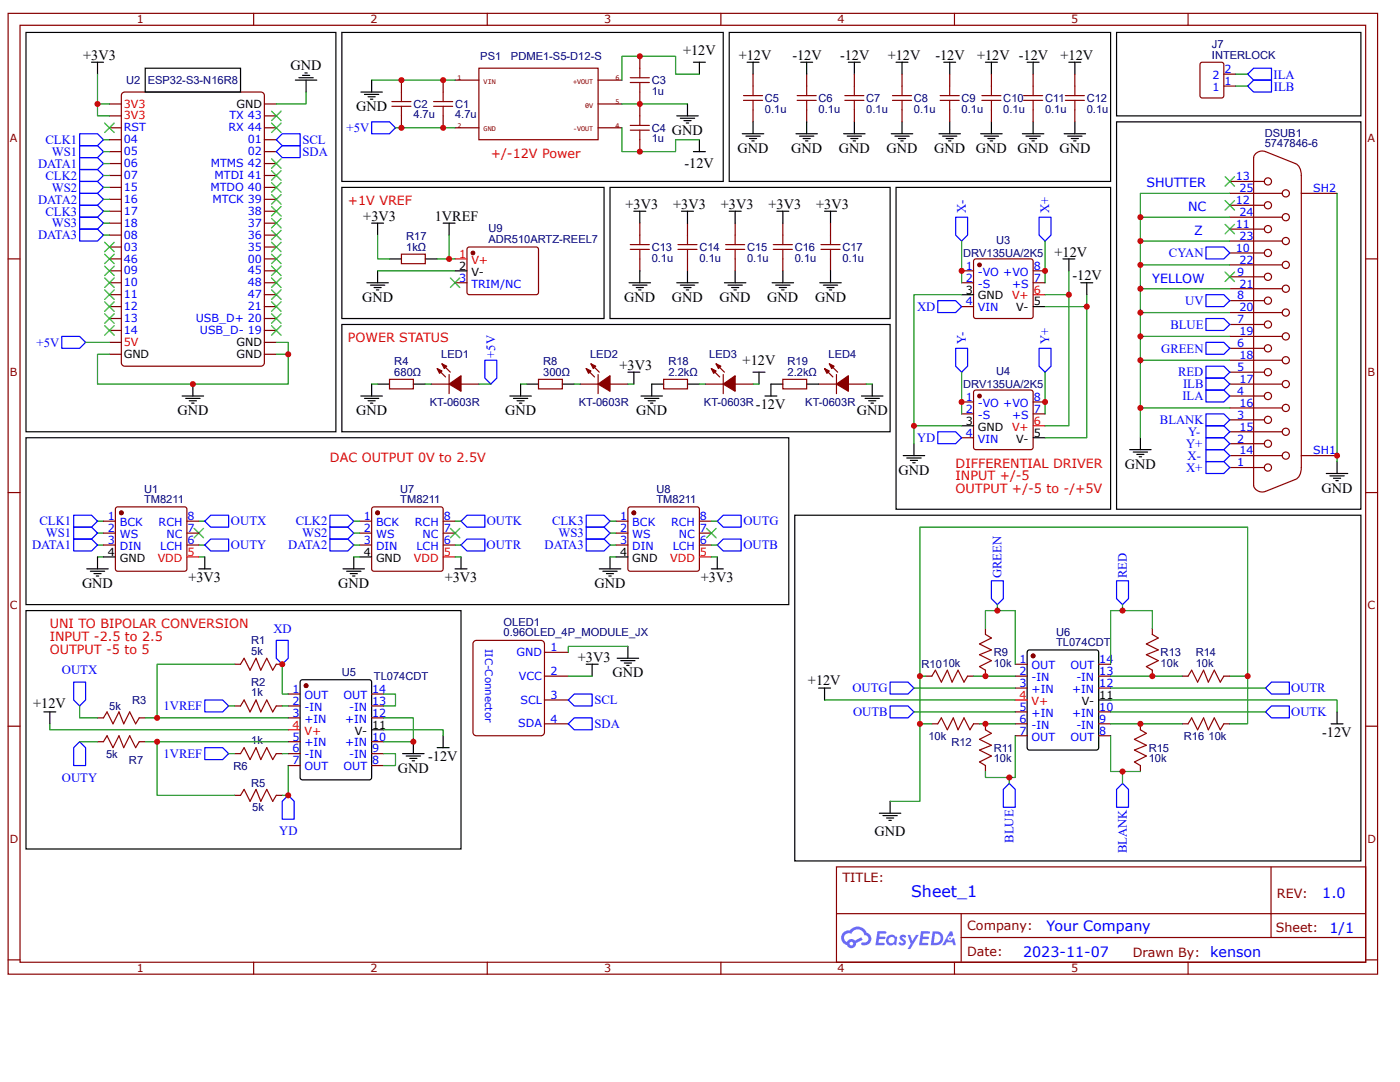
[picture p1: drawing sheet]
<svg xmlns="http://www.w3.org/2000/svg" width="279mm" height="216mm" viewBox="0 0 279 216" stroke-linecap="round" stroke-linejoin="round" font-family="sans-serif">
<defs><g id="words">
<text font-size="3.2" fill="#00f" x="181.8" y="179.1">Sheet_1</text>
<g font-size="2.9">
<text x="16.6" y="11.9">+3V3</text>
<text x="136.3" y="11">+12V</text>
<text x="147.4" y="11.9">+12V</text>
<text x="158.1" y="11.9">-12V</text>
<text x="167.6" y="11.9">-12V</text>
<text x="177.2" y="11.9">+12V</text>
<text x="186.7" y="11.9">-12V</text>
<text x="195" y="11.9">+12V -12V</text>
<text x="211.7" y="11.9">+12V</text>
<text x="58" y="13.9">GND</text>
<text x="71.1" y="22.2">GND</text>
<text x="134.1" y="26.9">GND</text>
<text x="136.6" y="33.6">-12V</text>
<text x="147.2" y="30.5">GND</text>
<text x="157.9" y="30.5">GND</text>
<text x="167.4" y="30.5">GND</text>
<text x="176.9" y="30.5">GND</text>
<text x="186.4" y="30.5">GND</text>
<text x="194.8" y="30.5">GND</text>
<text x="203.1" y="30.5">GND</text>
<text x="211.4" y="30.5">GND</text>
<text x="124.8" y="41.7">+3V3</text>
<text x="134.3" y="41.7">+3V3</text>
<text x="143.9" y="41.7">+3V3</text>
<text x="153.4" y="41.7">+3V3</text>
<text x="162.9" y="41.7">+3V3</text>
<text x="72.5" y="44.1">+3V3</text>
<text x="86.8" y="44.1">1VREF</text>
<text x="210.5" y="51.2">+12V</text>
<text x="214" y="55.9">-12V</text>
<text x="72.3" y="60.2">GND</text>
<text x="124.6" y="60.2">GND</text>
<text x="134.1" y="60.2">GND</text>
<text x="143.6" y="60.2">GND</text>
<text x="153.1" y="60.2">GND</text>
<text x="162.7" y="60.2">GND</text>
<text x="123.6" y="73.8">+3V3</text>
<text x="148.2" y="72.8">+12V</text>
<text x="35.4" y="82.8">GND</text>
<text x="71.1" y="82.8">GND</text>
<text x="100.8" y="82.8">GND</text>
<text x="127" y="82.8">GND</text>
<text x="150.9" y="81.6">-12V</text>
<text x="171" y="82.8">GND</text>
<text x="179.3" y="94.7">GND</text>
<text x="224.5" y="93.5">GND</text>
<text x="263.7" y="98.3">GND</text>
<text x="16.4" y="117.3">GND</text>
<text x="37.6" y="116.2">+3V3</text>
<text x="67.5" y="117.3">GND</text>
<text x="88.7" y="116.2">+3V3</text>
<text x="118.6" y="117.3">GND</text>
<text x="139.9" y="116.2">+3V3</text>
<text x="115.3" y="132.1">+3V3</text>
<text x="122.2" y="135.2">GND</text>
<text x="161.2" y="136.6">+12V</text>
<text x="6.6" y="141.4">+12V</text>
<text x="263.9" y="147">-12V</text>
<text x="79.4" y="154.2">GND</text>
<text x="85.5" y="151.8">-12V</text>
<text x="174.5" y="166.8">GND</text>
</g>
<g font-size="2.9" fill="#00f">
<text x="263.9" y="179.2">1.0</text>
<text x="208.9" y="185.7">Your Company</text>
<text x="204.2" y="190.9">2023-11-07</text>
<text x="241.5" y="190.9">kenson</text>
<text x="265.3" y="186.2">1/1</text>
</g>
<g font-size="2.5" fill="#00f">
<text x="254.2" y="15.7">ILA</text>
<text x="254.2" y="18.1">ILB</text>
<text x="9.1" y="28.7">CLK1</text>
<text x="60.3" y="28.7">SCL</text>
<text x="69.2" y="26.4">+5V</text>
<text x="7.6" y="33.5">DATA1</text>
<text x="9.1" y="35.9">CLK2</text>
<text x="10.3" y="31.1">WS1</text>
<text x="60.4" y="31.1">SDA</text>
<text x="7.6" y="40.6">DATA2</text>
<text x="10.3" y="38.2">WS2</text>
<text x="228.8" y="37.4">SHUTTER</text>
<text x="7.6" y="47.8">DATA3</text>
<text x="9.1" y="43">CLK3</text>
<text x="10.3" y="45.4">WS3</text>
<text x="192.8" y="42.5" transform="rotate(-90 192.8 42.5)">X-</text>
<text x="209.4" y="42.5" transform="rotate(-90 209.4 42.5)">X+</text>
<text x="237.1" y="42.2">NC</text>
<text x="238.3" y="46.9">Z</text>
<text x="233.3" y="51.3">CYAN</text>
<text x="230" y="56.4">YELLOW</text>
<text x="183" y="62">XD</text>
<text x="233.6" y="65.6">BLUE</text>
<text x="236.5" y="60.8">UV</text>
<text x="7.3" y="69.2">+5V</text>
<text x="98.8" y="71.4" transform="rotate(-90 98.8 71.4)">+5V</text>
<text x="192.8" y="68.7" transform="rotate(-90 192.8 68.7)">Y-</text>
<text x="209.4" y="68.7" transform="rotate(-90 209.4 68.7)">Y+</text>
<text x="231.7" y="70.4">GREEN</text>
<text x="235.1" y="75.1">RED</text>
<text x="236.1" y="77.5">ILB</text>
<text x="236" y="79.9">ILA</text>
<text x="183" y="88.2">YD</text>
<text x="231.5" y="84.7">BLANK</text>
<text x="236.7" y="89.4">Y+</text>
<text x="237.2" y="87">Y-</text>
<text x="236.7" y="94.1">X+</text>
<text x="237" y="91.8">X-</text>
<text x="7.9" y="104.8">CLK1</text>
<text x="9.2" y="107.2">WS1</text>
<text x="46.1" y="104.8">OUTX</text>
<text x="59" y="104.8">CLK2</text>
<text x="60.3" y="107.2">WS2</text>
<text x="97.1" y="104.8">OUTK</text>
<text x="110.2" y="104.8">CLK3</text>
<text x="111.4" y="107.2">WS3</text>
<text x="148.4" y="104.8">OUTG</text>
<text x="6.4" y="109.6">DATA1</text>
<text x="46.1" y="109.6">OUTY</text>
<text x="57.5" y="109.6">DATA2</text>
<text x="97.1" y="109.6">OUTR</text>
<text x="108.7" y="109.6">DATA3</text>
<text x="148.4" y="109.6">OUTB</text>
<text x="199.9" y="115.4" transform="rotate(-90 199.9 115.4)">GREEN</text>
<text x="224.9" y="115.4" transform="rotate(-90 224.9 115.4)">RED</text>
<text x="54.6" y="126.3">XD</text>
<text x="12.4" y="134.6">OUTX</text>
<text x="32.6" y="141.7">1VREF</text>
<text x="118.6" y="140.5">SCL</text>
<text x="170.1" y="138.1">OUTG</text>
<text x="170.3" y="142.9">OUTB</text>
<text x="257.7" y="138.1">OUTR</text>
<text x="257.7" y="142.9">OUTK</text>
<text x="118.6" y="145.3">SDA</text>
<text x="12.4" y="156">OUTY</text>
<text x="32.6" y="151.2">1VREF</text>
<text x="55.7" y="166.7">YD</text>
<text x="202.3" y="168.2" transform="rotate(-90 202.3 168.2)">BLUE</text>
<text x="224.9" y="170.3" transform="rotate(-90 224.9 170.3)">BLANK</text>
</g>
<g font-size="2.5" fill="#f00">
<text x="98" y="31.4">+/-12V Power</text>
<text x="69.4" y="41">+1V VREF</text>
<text x="69.4" y="68.3">POWER STATUS</text>
<text x="65.8" y="92.1">DAC OUTPUT 0V to 2.5V</text>
<text x="190.7" y="93.3">DIFFERENTIAL DRIVER</text>
<text x="190.7" y="95.8">INPUT +/-5</text>
<text x="190.7" y="98.4">OUTPUT +/-5 to -/+5V</text>
<text x="9.9" y="125.4">UNI TO BIPOLAR CONVERSION</text>
<text x="9.9" y="127.9">INPUT -2.5 to 2.5</text>
<text x="9.9" y="130.5">OUTPUT -5 to 5</text>
</g>
<g font-size="2.5" fill="#800">
<text x="168.1" y="176.1">TITLE:</text>
<text x="254.9" y="179.2">REV:</text>
<text x="193" y="185.6">Company:</text>
<text x="193" y="190.8">Date:</text>
<text x="226.1" y="190.9">Drawn By:</text>
<text x="254.6" y="186.1">Sheet:</text>
</g>
<g font-size="2.2" fill="#800">
<text x="27.3" y="4.7">1</text>
<text x="73.9" y="4.7">2</text>
<text x="120.6" y="4.7">3</text>
<text x="167.2" y="4.7">4</text>
<text x="213.8" y="4.7">5</text>
<text x="2" y="28.4">A</text>
<text x="272.9" y="28.4">A</text>
<text x="2" y="75">B</text>
<text x="272.9" y="75">B</text>
<text x="2" y="121.6">C</text>
<text x="272.9" y="121.6">C</text>
<text x="2" y="168.2">D</text>
<text x="272.9" y="168.2">D</text>
<text x="27.3" y="194">1</text>
<text x="73.9" y="194">2</text>
<text x="120.6" y="194">3</text>
<text x="167.2" y="194">4</text>
<text x="213.8" y="194">5</text>
</g>
<g font-size="2.2" fill="#000080">
<text x="241.9" y="11.7">INTERLOCK</text>
<text x="241.9" y="9.6">J7</text>
<text x="25.2" y="16.8">U2</text>
<text x="29.5" y="16.8">ESP32-S3-N16R8</text>
<text x="95.9" y="12">PS1</text>
<text x="102" y="12">PDME1-S5-D12-S</text>
<text x="130.1" y="16.7">C3</text>
<text x="82.5" y="23.6">4.7u</text>
<text x="82.5" y="21.5">C2</text>
<text x="90.8" y="23.6">4.7u</text>
<text x="90.8" y="21.5">C1</text>
<text x="130.1" y="18.9">1u</text>
<text x="152.7" y="22.5">0.1u</text>
<text x="152.7" y="20.3">C5</text>
<text x="163.4" y="22.5">0.1u</text>
<text x="163.4" y="20.3">C6</text>
<text x="172.9" y="22.5">0.1u</text>
<text x="172.9" y="20.3">C7</text>
<text x="182.4" y="22.5">0.1u</text>
<text x="182.4" y="20.3">C8</text>
<text x="191.9" y="22.5">0.1u</text>
<text x="191.9" y="20.3">C9</text>
<text x="200.2" y="22.5">0.1u</text>
<text x="200.2" y="20.3">C10</text>
<text x="208.6" y="22.5">0.1u</text>
<text x="208.6" y="20.3">C11</text>
<text x="216.9" y="22.5">0.1u</text>
<text x="216.9" y="20.3">C12</text>
<text x="130.1" y="28.4">1u</text>
<text x="130.1" y="26.3">C4</text>
<text x="252.4" y="29.4">5747846-6</text>
<text x="252.4" y="27.3">DSUB1</text>
<text x="81.1" y="47.9">R17</text>
<text x="97.5" y="46.4">U9</text>
<text x="81.1" y="50">1kΩ</text>
<text x="97.5" y="48.5">ADR510ARTZ-REEL7</text>
<text x="130.1" y="52.2">0.1u</text>
<text x="130.1" y="50.1">C13</text>
<text x="139.6" y="52.2">0.1u</text>
<text x="139.6" y="50.1">C14</text>
<text x="149.1" y="52.2">0.1u</text>
<text x="149.1" y="50.1">C15</text>
<text x="158.6" y="52.2">0.1u</text>
<text x="158.6" y="50.1">C16</text>
<text x="168.1" y="52.2">0.1u</text>
<text x="168.1" y="50.1">C17</text>
<text x="192.2" y="51.3">DRV135UA/2K5</text>
<text x="198.8" y="48.7">U3</text>
<text x="88" y="71.5">LED1</text>
<text x="117.8" y="71.5">LED2</text>
<text x="141.6" y="71.5">LED3</text>
<text x="165.3" y="71.5">LED4</text>
<text x="78.7" y="75">680Ω</text>
<text x="78.7" y="72.8">R4</text>
<text x="108.4" y="75">300Ω</text>
<text x="108.4" y="72.8">R8</text>
<text x="133.4" y="75">2.2kΩ</text>
<text x="133.4" y="72.9">R18</text>
<text x="157.2" y="75">2.2kΩ</text>
<text x="157.2" y="72.9">R19</text>
<text x="192.2" y="77.4">DRV135UA/2K5</text>
<text x="198.8" y="74.9">U4</text>
<text x="85.8" y="81">KT-0603R</text>
<text x="115.5" y="81">KT-0603R</text>
<text x="140.5" y="81">KT-0603R</text>
<text x="160.7" y="81">KT-0603R</text>
<text x="28.7" y="100.4">TM8211</text>
<text x="28.7" y="98.3">U1</text>
<text x="79.9" y="100.4">TM8211</text>
<text x="79.9" y="98.3">U7</text>
<text x="131" y="100.4">TM8211</text>
<text x="131" y="98.3">U8</text>
<text x="100.5" y="124.8">OLED1</text>
<text x="50.1" y="130.6">5k</text>
<text x="50.1" y="128.5">R1</text>
<text x="100.5" y="126.9">0.96OLED_4P_MODULE_JX</text>
<text x="198.3" y="131">R9</text>
<text x="210.8" y="129">TL074CDT</text>
<text x="210.8" y="126.9">U6</text>
<text x="231.6" y="131">R13</text>
<text x="238.6" y="130.9">R14</text>
<text x="50.1" y="136.9">R2</text>
<text x="68.2" y="134.9">U5</text>
<text x="74.6" y="135.7">TL074CDT</text>
<text x="183.9" y="133.3">R1010k</text>
<text x="198.3" y="133.1">10k</text>
<text x="231.6" y="133.1">10k</text>
<text x="238.6" y="133">10k</text>
<text x="21.8" y="141.7">5k</text>
<text x="26.4" y="140.5">R3</text>
<text x="50.1" y="139">1k</text>
<text x="50.1" y="148.5">1k</text>
<text x="185.3" y="147.6">10k</text>
<text x="189.9" y="148.8">R12</text>
<text x="198.3" y="150">R11</text>
<text x="229.3" y="150">R15</text>
<text x="236.3" y="147.6">R16</text>
<text x="241.2" y="147.6">10k</text>
<text x="21.2" y="151.2">5k</text>
<text x="25.7" y="152.4">R7</text>
<text x="46.6" y="153.6">R6</text>
<text x="198.3" y="152.1">10k</text>
<text x="229.3" y="152.1">10k</text>
<text x="50.1" y="157.1">R5</text>
<text x="50.3" y="161.9">5k</text>
</g>
<g font-size="2.2" fill="#00f">
<text x="241.9" y="15.7">2</text>
<text x="244.4" y="16.9">1</text>
<text x="244.4" y="14.6">2</text>
<text x="45.8" y="23.8">TX 43</text>
<text x="241.9" y="18.1">1</text>
<text x="24.7" y="28.6">04</text>
<text x="24.7" y="26.2">RST</text>
<text x="45.6" y="26.2">RX 44</text>
<text x="49.5" y="28.6">01</text>
<text x="24.7" y="35.7">07</text>
<text x="24.7" y="33.4">06</text>
<text x="24.7" y="31">05</text>
<text x="42.1" y="33.4">MTMS 42</text>
<text x="42.8" y="35.7">MTDI 41</text>
<text x="49.5" y="31">02</text>
<text x="246.6" y="36">13</text>
<text x="24.7" y="40.5">16</text>
<text x="24.7" y="38.1">15</text>
<text x="42" y="38.1">MTDO 40</text>
<text x="42.4" y="40.5">MTCK 39</text>
<text x="246.6" y="40.7">12</text>
<text x="247.4" y="38.3">25</text>
<text x="262.1" y="38.3">SH2</text>
<text x="24.7" y="47.6">08</text>
<text x="24.7" y="45.2">18</text>
<text x="24.7" y="42.9">17</text>
<text x="49.5" y="42.9">38</text>
<text x="49.5" y="45.2">37</text>
<text x="49.5" y="47.6">36</text>
<text x="246.6" y="45.5">11</text>
<text x="247.4" y="47.9">23</text>
<text x="247.4" y="43.1">24</text>
<text x="24.7" y="52.4">46</text>
<text x="24.7" y="50">03</text>
<text x="49.5" y="50">35</text>
<text x="49.5" y="52.4">00</text>
<text x="192.8" y="53.8">1</text>
<text x="206.3" y="53.8">8</text>
<text x="246.6" y="50.2">10</text>
<text x="247.4" y="52.6">22</text>
<text x="24.7" y="59.5">11</text>
<text x="24.7" y="57.1">10</text>
<text x="24.7" y="54.8">09</text>
<text x="49.5" y="54.8">45</text>
<text x="49.5" y="57.1">48</text>
<text x="49.5" y="59.5">47</text>
<text x="91.7" y="56.2">3</text>
<text x="94.1" y="57.4">TRIM/NC</text>
<text x="192.8" y="56.2">2</text>
<text x="195.2" y="55">-VO +VO</text>
<text x="195.2" y="57.4">-S</text>
<text x="202" y="57.4">+S</text>
<text x="206.3" y="56.2">7</text>
<text x="246.9" y="59.8">8</text>
<text x="246.9" y="55">9</text>
<text x="247.4" y="57.4">21</text>
<text x="24.7" y="64.3">13</text>
<text x="24.7" y="61.9">12</text>
<text x="39.1" y="64.3">USB_D+ 20</text>
<text x="49.5" y="61.9">21</text>
<text x="192.8" y="60.9">4</text>
<text x="195.2" y="62.1">VIN</text>
<text x="246.9" y="64.5">7</text>
<text x="247.4" y="62.1">20</text>
<text x="24.7" y="66.7">14</text>
<text x="39.9" y="66.7">USB_D- 19</text>
<text x="246.9" y="69.3">6</text>
<text x="247.4" y="71.6">18</text>
<text x="247.4" y="66.9">19</text>
<text x="246.9" y="74">5</text>
<text x="247.4" y="76.4">17</text>
<text x="192.8" y="80">1</text>
<text x="192.8" y="82.4">2</text>
<text x="195.2" y="81.2">-VO +VO</text>
<text x="195.2" y="83.5">-S</text>
<text x="202" y="83.5">+S</text>
<text x="206.3" y="82.4">7</text>
<text x="206.3" y="80">8</text>
<text x="246.9" y="83.5">3</text>
<text x="246.9" y="78.8">4</text>
<text x="247.4" y="81.2">16</text>
<text x="192.8" y="87.1">4</text>
<text x="195.2" y="88.3">VIN</text>
<text x="246.9" y="88.3">2</text>
<text x="247.4" y="85.9">15</text>
<text x="246.9" y="93.1">1</text>
<text x="247.4" y="90.7">14</text>
<text x="262.1" y="90.7">SH1</text>
<text x="21.5" y="103.8">1</text>
<text x="21.5" y="106.1">2</text>
<text x="23.9" y="104.9">BCK</text>
<text x="23.9" y="107.3">WS</text>
<text x="31.7" y="104.9">RCH</text>
<text x="33.2" y="107.3">NC</text>
<text x="37.4" y="106.1">7</text>
<text x="37.4" y="103.8">8</text>
<text x="72.6" y="103.8">1</text>
<text x="72.6" y="106.1">2</text>
<text x="75" y="104.9">BCK</text>
<text x="75" y="107.3">WS</text>
<text x="82.8" y="104.9">RCH</text>
<text x="84.3" y="107.3">NC</text>
<text x="88.6" y="106.1">7</text>
<text x="88.6" y="103.8">8</text>
<text x="123.8" y="103.8">1</text>
<text x="123.8" y="106.1">2</text>
<text x="126.2" y="104.9">BCK</text>
<text x="126.2" y="107.3">WS</text>
<text x="133.9" y="104.9">RCH</text>
<text x="135.5" y="107.3">NC</text>
<text x="139.7" y="106.1">7</text>
<text x="139.7" y="103.8">8</text>
<text x="21.5" y="108.5">3</text>
<text x="23.9" y="109.7">DIN</text>
<text x="32" y="109.7">LCH</text>
<text x="37.4" y="108.5">6</text>
<text x="72.6" y="108.5">3</text>
<text x="75" y="109.7">DIN</text>
<text x="83.1" y="109.7">LCH</text>
<text x="88.6" y="108.5">6</text>
<text x="123.8" y="108.5">3</text>
<text x="126.2" y="109.7">DIN</text>
<text x="134.3" y="109.7">LCH</text>
<text x="139.7" y="108.5">6</text>
<text x="103.1" y="130.9">GND</text>
<text x="109.8" y="129.9">1</text>
<text x="103.6" y="135.6">VCC</text>
<text x="109.8" y="134.7">2</text>
<text x="203.5" y="132.3">1</text>
<text x="203.5" y="134.7">2</text>
<text x="203.5" y="137.1">3</text>
<text x="205.9" y="133.5">OUT</text>
<text x="205.9" y="135.9">-IN</text>
<text x="213.6" y="133.5">OUT</text>
<text x="214.8" y="135.9">-IN</text>
<text x="219.4" y="137.1">12</text>
<text x="219.4" y="134.7">13</text>
<text x="219.4" y="132.3">14</text>
<text x="58.4" y="138.2">1</text>
<text x="58.4" y="140.6">2</text>
<text x="58.4" y="143">3</text>
<text x="60.8" y="139.4">OUT</text>
<text x="60.8" y="141.8">-IN</text>
<text x="68.5" y="139.4">OUT</text>
<text x="69.7" y="141.8">-IN</text>
<text x="74.3" y="143">12</text>
<text x="74.3" y="140.6">13</text>
<text x="74.3" y="138.2">14</text>
<text x="103.9" y="140.4">SCL</text>
<text x="109.8" y="139.4">3</text>
<text x="203.5" y="141.8">5</text>
<text x="205.9" y="138.2">+IN</text>
<text x="205.9" y="143">+IN</text>
<text x="214" y="143">+IN</text>
<text x="214" y="138.2">+IN</text>
<text x="219.4" y="141.8">10</text>
<text x="58.4" y="147.8">5</text>
<text x="60.8" y="144.2">+IN</text>
<text x="60.8" y="149">+IN</text>
<text x="68.9" y="149">+IN</text>
<text x="68.9" y="144.2">+IN</text>
<text x="74.3" y="147.8">10</text>
<text x="103.4" y="145.1">SDA</text>
<text x="109.8" y="144.2">4</text>
<text x="203.5" y="144.2">6</text>
<text x="203.5" y="146.6">7</text>
<text x="205.9" y="145.4">-IN</text>
<text x="205.9" y="147.8">OUT</text>
<text x="213.6" y="147.8">OUT</text>
<text x="214.8" y="145.4">-IN</text>
<text x="219.4" y="146.6">8</text>
<text x="219.4" y="144.2">9</text>
<text x="58.4" y="150.1">6</text>
<text x="58.4" y="152.5">7</text>
<text x="60.8" y="151.3">-IN</text>
<text x="60.8" y="153.7">OUT</text>
<text x="68.5" y="153.7">OUT</text>
<text x="69.7" y="151.3">-IN</text>
<text x="74.3" y="152.5">8</text>
<text x="74.3" y="150.1">9</text>
</g>
<g font-size="2.2" fill="#f00">
<text x="24.7" y="23.8">3V3</text>
<text x="24.7" y="21.5">3V3</text>
<text x="91.7" y="51.4">1</text>
<text x="94.1" y="52.6">V+</text>
<text x="202" y="59.8">V+</text>
<text x="206.3" y="58.6">6</text>
<text x="24.7" y="69">5V</text>
<text x="202" y="85.9">V+</text>
<text x="206.3" y="84.7">6</text>
<text x="31.5" y="112.1">VDD</text>
<text x="37.4" y="110.9">5</text>
<text x="82.6" y="112.1">VDD</text>
<text x="88.6" y="110.9">5</text>
<text x="133.8" y="112.1">VDD</text>
<text x="139.7" y="110.9">5</text>
<text x="203.5" y="139.4">4</text>
<text x="205.9" y="140.6">V+</text>
<text x="58.4" y="145.4">4</text>
<text x="60.8" y="146.6">V+</text>
</g>
<g font-size="2.2">
<text x="47.2" y="21.5">GND</text>
<text x="91.7" y="53.8">2</text>
<text x="94.1" y="55">V-</text>
<text x="192.8" y="58.6">3</text>
<text x="195.2" y="59.8">GND</text>
<text x="202.8" y="62.1">V-</text>
<text x="206.3" y="60.9">5</text>
<text x="24.7" y="71.4">GND</text>
<text x="47.2" y="69">GND</text>
<text x="47.2" y="71.4">GND</text>
<text x="192.8" y="84.7">3</text>
<text x="195.2" y="85.9">GND</text>
<text x="202.8" y="88.3">V-</text>
<text x="206.3" y="87.1">5</text>
<text x="21.5" y="110.9">4</text>
<text x="23.9" y="112.1">GND</text>
<text x="72.6" y="110.9">4</text>
<text x="75" y="112.1">GND</text>
<text x="123.8" y="110.9">4</text>
<text x="126.2" y="112.1">GND</text>
<text x="215.9" y="140.6">V-</text>
<text x="219.4" y="139.4">11</text>
<text x="70.8" y="146.6">V-</text>
<text x="74.3" y="145.4">11</text>
</g>
<text font-size="2.1" fill="#00f" x="96.8" y="129.5" transform="rotate(90 96.8 129.5)">IIC-Connector</text>
<g font-size="1.5" fill="#840000">
<text x="91.3" y="16">1</text>
<text x="96.5" y="16.7">VIN</text>
<text x="114.4" y="16.7">+VOUT</text>
<text x="122.8" y="16">6</text>
<text x="116.8" y="21.5">0V</text>
<text x="122.8" y="20.7">5</text>
<text x="91.3" y="25.5">2</text>
<text x="96.5" y="26.2">GND</text>
<text x="114.4" y="26.2">-VOUT</text>
<text x="122.8" y="25.5">4</text>
</g>
</g></defs>
<g fill="none" stroke="#800" stroke-width=".24">
<path d="M1.6 2.7h273.3v191.7h-273.3zM4 5h268.5v187h-268.5zM50.6 2.7v2.3M97.2 2.7v2.3M143.9 2.7v2.3M190.5 2.7v2.3M237.1 2.7v2.3M1.6 51.7h2.4M272.5 51.7h2.4M1.6 98.3h2.4M272.5 98.3h2.4M1.6 144.9h2.4"/>
<path d="M272.5 144.9h2.4M166.9 173h105.6v19h-105.6zM253.7 173v14.1M1.6 191.5h2.4M50.6 192v2.4M97.2 192v2.4M143.9 192v2.4M167 182.3h105.5M190.5 192v2.4M191.8 187.1h80.7M191.8 182.3v9.5M237.1 192v2.4"/>
<path d="M272.5 191.5h2.4"/>
</g>
<g fill="#58f">
<path d="M179.7 186.7l.5-.2 .4 .1 .3 .2-.3 .4a.31 .31 0 0 0-.2-.2 .31 .31 0 0 0-.4 .1l.1 .1a.8 .8 0 0 1 .6 .6 .8 .8 0 0 1-.2 .8l-.7 .1-.5-.4 .3-.4 .5 .3 .2-.2a1.11 1.11 0 0 1-.7-1.2z"/>
<path d="M181.1 186.5h.5l.5 1.3 .7-1.3h.6l-1.7 2.9h-.6l.6-1.1z"/>
<path d="M175.1 185.8l1.7 .1 .1 .2-.2 .2h-1.1l-.1 .6h1l.2 .2-.2 .3h-1.1l-.1 .7h1l.2 .1v.3l-1.8 .1z"/>
<path d="M183.8 185.8l1.7 .1 .1 .2-.2 .2h-1.1l-.1 .6h1l.2 .2-.2 .3h-1.1l-.1 .7h1l.2 .1v.3l-1.8 .1z"/>
<path d="M189.6 185.8h.4l.3 .9-.4 .2a.46 .46 0 0 0-.7 .2 .46 .46 0 0 0 .3 .6 .46 .46 0 0 0 .6-.4l.3-.2 .4 1.5h-.6l-.1-.6h-1.2l-.3 .6h-.6z"/>
<path d="M186.1 185.8l-.4 2.8h.9a1.42 1.42 0 0 0 1.7-1.4 1.42 1.42 0 0 0-1.7-1.4zM186.6 186.3a.96 .96 0 0 1 1.1 1.1 .96 .96 0 0 1-1.3 .7z"/>
<path d="M177.2 186.8a1.04 1.04 0 0 0-.2 1.4 1.04 1.04 0 0 0 1.4 .3l.5 .1 .2-1.5-.4-.2a.94 .94 0 0 0-1.5-.1zM177.3 187.6a.62 .62 0 0 1 1.2 0 .62 .62 0 0 1-1.2 0z"/>
<path d="M168.3 186.1a1.48 1.48 0 0 0 .7 2.5 .95 .95 0 0 0 1.1 .6 .95 .95 0 0 0 .7-1l1.4-.7-.3-.5-1.3 .7a.96 .96 0 0 0-1.6 .3 .93 .93 0 0 1-.4-1.3 .93 .93 0 0 1 1.3-.4 1.4 1.4 0 0 1 1.4-.8 1.4 1.4 0 0 1 1.3 1.1 .77 .77 0 0 1 .7 1 .77 .77 0 0 1-1.2 .4l-.2 .2v.3a1.31 1.31 0 0 0 1.8-.6 1.31 1.31 0 0 0-.7-1.8 2.06 2.06 0 0 0-3.5-.5l-.7 .1zM169.5 188.3a.4 .4 0 0 1 .8 0 .4 .4 0 0 1-.8 0z"/>
<circle cx="189.6" cy="187.2" r=".18"/>
</g>
<path d="M24.4 18.6l.5-.2h27.1a.71 .71 0 0 1 .8 .7v53.3a.71 .71 0 0 1-.8 .7h-27.1a.71 .71 0 0 1-.7-.7v-53.3zM194.4 51.8l.4-.1h10.9l.3 .1 .2 .3v11l-.2 .3-.3 .2h-10.9l-.4-.2-.1-.3v-11z" fill="none" stroke="#800" stroke-width=".24"/>
<g fill="none" stroke="#800000" stroke-width=".24">
<path d="M21.8 39.8h2.4M21.8 37.4h2.4M21.8 35h2.4M21.8 32.6h2.4M21.8 30.3h2.4M21.8 27.9h2.4M21.8 25.5h2.4M21.8 23.1h2.4M21.8 20.7h2.4M52.8 39.8h2.3M52.8 37.4h2.3M52.8 35h2.3"/>
<path d="M52.8 32.6h2.3M52.8 30.3h2.3M52.8 27.9h2.3M52.8 25.5h2.3M52.8 23.1h2.3M52.8 20.7h2.3M21.8 58.8h2.4M21.8 56.4h2.4M21.8 54h2.4M21.8 51.7h2.4M21.8 49.3h2.4M21.8 46.9h2.4"/>
<path d="M21.8 44.5h2.4M21.8 42.2h2.4M52.8 58.8h2.3M52.8 56.4h2.3M52.8 54h2.3M52.8 51.7h2.3M52.8 49.3h2.3M52.8 46.9h2.3M52.8 44.5h2.3M52.8 42.2h2.3M21.8 70.7h2.4M21.8 68.3h2.4"/>
<path d="M21.8 65.9h2.4M21.8 63.6h2.4M21.8 61.2h2.4M52.8 70.7h2.3M52.8 68.3h2.3M52.8 65.9h2.3M52.8 63.6h2.3M52.8 61.2h2.3"/>
</g>
<path d="M29 13.6h19v4.8h-19z" fill="none" stroke="#000" stroke-width=".24"/>
<circle cx="195.5" cy="52.9" r=".36" fill="#800"/>
<g fill="none" stroke="#800" stroke-width=".24">
<path d="M191.9 54h2.4M191.9 56.4h2.4M206.2 54h2.4M206.2 56.4h2.4M191.9 61.2h2.4M194.4 78l.4-.2h10.9l.3 .2 .2 .3v10.9l-.2 .4-.3 .1h-10.9l-.4-.1-.1-.4v-10.9z"/>
<circle cx="195.5" cy="52.9" r=".36"/>
</g>
<path d="M191.9 58.8h2.4M206.2 61.2h2.4" fill="none" stroke="#000" stroke-width=".24"/>
<path d="M206.2 58.8h2.4" fill="none" stroke="#f00" stroke-width=".24"/>
<circle cx="195.5" cy="79" r=".36" fill="#800"/>
<g fill="none" stroke="#800" stroke-width=".24">
<path d="M239.6 12.6l.4-.2h3.8l.4 .2v6.5l-.2 .4-4 .1-.4-.3-.1-6.4zM244.2 17.2h2.4M244.2 14.8h2.4M245.4 38.6h10.5M245.4 36.2h6.9M259.7 38.6h7.1M245.4 60h6.9M245.4 57.6h10.5M245.4 55.2h6.9M245.4 52.9h10.5M245.4 50.5h6.9M245.4 48.1h10.5"/>
<path d="M245.4 45.7h6.9M245.4 43.3h10.5M245.4 41h6.9M245.4 79h6.9M245.4 76.6h10.5M245.4 74.3h6.9M245.4 71.9h10.5M245.4 69.5h6.9M245.4 67.1h10.5M245.4 64.7h6.9M245.4 62.4h10.5M191.9 80.2h2.4"/>
<path d="M191.9 82.6h2.4M191.9 87.3h2.4M206.2 80.2h2.4M206.2 82.6h2.4M245.4 93.3h6.9M245.4 90.9h10.5M245.4 88.5h6.9M245.4 86.2h10.5M245.4 83.8h6.9M245.4 81.4h10.5M259.7 90.9h7.1"/>
<circle cx="253" cy="36.2" r=".71"/>
<circle cx="256.6" cy="38.6" r=".71"/>
<circle cx="253" cy="55.2" r=".71"/>
<circle cx="253" cy="50.5" r=".71"/>
<circle cx="253" cy="41" r=".71"/>
<circle cx="253" cy="60" r=".71"/>
<circle cx="253" cy="45.7" r=".71"/>
<circle cx="256.6" cy="52.9" r=".71"/>
<circle cx="256.6" cy="43.3" r=".71"/>
<circle cx="256.6" cy="48.1" r=".71"/>
<circle cx="256.6" cy="57.6" r=".71"/>
<circle cx="195.5" cy="79" r=".36"/>
<circle cx="253" cy="64.7" r=".71"/>
<circle cx="253" cy="69.5" r=".71"/>
<circle cx="253" cy="79" r=".71"/>
<circle cx="253" cy="74.3" r=".71"/>
<circle cx="256.6" cy="76.6" r=".71"/>
<circle cx="256.6" cy="67.1" r=".71"/>
<circle cx="256.6" cy="62.4" r=".71"/>
<circle cx="256.6" cy="71.9" r=".71"/>
<circle cx="253" cy="88.5" r=".71"/>
<circle cx="253" cy="93.3" r=".71"/>
<circle cx="253" cy="83.8" r=".71"/>
<circle cx="256.6" cy="81.4" r=".71"/>
<circle cx="256.6" cy="90.9" r=".71"/>
<circle cx="256.6" cy="86.2" r=".71"/>
</g>
<g fill="none" stroke="#000" stroke-width=".24">
<path d="M18.3 12.4h2.3M19.5 12.4v2.4M58.9 16h4.3M59.7 15.5h2.8M60.4 15h1.4M60.8 14.6h.5M61.1 16v2.4M212.1 51.7h2.4M213.3 51.7v2.3M215.7 56.4h2.4M216.9 56.4v2.4M36.3 79h4.3"/>
<path d="M37.1 79.5h2.8M37.8 80h1.4M38.5 76.6v2.4M38.3 80.4h.4M180.3 90.9h4.2M181 91.4h2.8M181.7 91.9h1.4M182.2 92.3h.4M182.4 88.5v2.4M191.9 85h2.4M206.2 87.3h2.4M225.5 89.7h4.2"/>
<path d="M226.2 90.2h2.8M226.9 90.7h1.4M227.4 91.2h.4M227.6 87.3v2.4M264.7 94.5h4.3M265.4 95h2.9M266.1 95.4h1.5M266.6 95.9h.5M266.8 92.1v2.4M8.8 142.1h2.3M9.9 142.1v2.3M87.3 149.2h2.3"/>
<path d="M88.4 146.8v2.4"/>
</g>
<path d="M206.2 85h2.4" fill="none" stroke="#f00" stroke-width=".24"/>
<g fill="none" stroke="#080" stroke-width=".24">
<path d="M19.5 14.8v8.3h2.3M61.1 18.4v2.3h-6M246.6 14.8h2.4M246.6 17.2h2.4M19.5 20.7h2.3M245.4 38.6h-17.8v48.7M266.8 38.6v53.5M191.9 58.8h-9.5v29.7M191.9 48.1v8.3M208.6 58.8h4.7M208.6 48.1v8.3M213.3 54v31h-4.7"/>
<path d="M216.9 58.8v28.5h-8.3M227.6 57.6h17.8M227.6 52.9h17.8M227.6 48.1h17.8M227.6 43.3h17.8M17.1 68.3h4.7M21.8 70.7h-2.3v5.9h38v-5.9M55.1 68.3h2.4v2.4h-2.4M191.9 74.3v8.3M208.6 61.2h8.3M208.6 74.3v8.3M227.6 71.9h17.8"/>
<path d="M227.6 67.1h17.8M227.6 62.4h17.8M182.4 85h9.5M227.6 81.4h17.8"/>
</g>
<g fill="none" stroke="#00f" stroke-width=".24">
<path d="M250.2 13.6h3.6v2.4h-3.6l-1.2-1.2zM250.2 16h3.6v2.4h-3.6l-1.2-1.2zM187.2 60h3.5l1.2 1.2-1.2 1.2h-3.5zM190.7 43.3h2.4v3.6l-1.2 1.2-1.2-1.2zM207.4 43.3h2.4v3.6l-1.2 1.2-1.2-1.2zM240.7 58.8h3.5l1.2 1.2-1.2 1.2h-3.5zM240.7 49.3h3.5l1.2 1.2-1.2 1.2h-3.5zM12.3 67.1h3.6l1.2 1.2-1.2 1.2h-3.6zM190.7 69.5h2.4v3.6l-1.2 1.2-1.2-1.2zM207.4 69.5h2.4v3.6l-1.2 1.2-1.2-1.2zM240.7 77.8h3.5l1.2 1.2-1.2 1.2h-3.5zM240.7 75.5h3.5l1.2 1.1-1.2 1.2h-3.5z"/>
<path d="M240.7 73.1h3.5l1.2 1.2-1.2 1.2h-3.5zM240.7 68.3h3.5l1.2 1.2-1.2 1.2h-3.5zM240.7 63.6h3.5l1.2 1.1-1.2 1.2h-3.5zM187.2 86.2h3.5l1.2 1.1-1.2 1.2h-3.5zM240.7 92.1h3.5l1.2 1.2-1.2 1.2h-3.5zM240.7 89.7h3.5l1.2 1.2-1.2 1.2h-3.5zM240.7 87.3h3.5l1.2 1.2-1.2 1.2h-3.5zM240.7 85h3.5l1.2 1.2-1.2 1.1h-3.5zM240.7 82.6h3.5l1.2 1.2-1.2 1.2h-3.5z"/>
</g>
<path d="M250.5 30.7a1.88 1.88 0 0 1 2.1-.4l5.9 2.3a2.37 2.37 0 0 1 1.2 2.4v58.3a2.37 2.37 0 0 1-1.2 2.4l-5.9 2.3a1.75 1.75 0 0 1-2.4-1.1v-65.5z" fill="none" stroke="#900" stroke-width=".24"/>
<g fill="#000">
<path d="M20.9 24.5l1.9 2zM22.8 24.5l-1.9 2z"/>
<path d="M54.2 22.2l1.9 1.9zM54.2 24.1l1.9-1.9z"/>
<path d="M54.2 24.5l1.9 2zM54.2 26.5l1.9-2z"/>
<path d="M54.2 31.7l1.9 1.9zM56.1 31.7l-1.9 1.9z"/>
<path d="M54.2 34.1l1.9 1.9zM54.2 36l1.9-1.9z"/>
<path d="M54.2 36.4l1.9 1.9zM54.2 38.3l1.9-1.9z"/>
<path d="M54.2 38.8l1.9 1.9zM54.2 40.7l1.9-1.9z"/>
<path d="M244.5 35.3l1.9 1.9zM246.4 35.3l-1.9 1.9z"/>
<path d="M20.9 48.3l1.9 1.9zM22.8 48.3l-1.9 1.9z"/>
<path d="M20.9 50.7l1.9 1.9zM22.8 50.7l-1.9 1.9z"/>
<path d="M20.9 53.1l1.9 1.9zM22.8 53.1l-1.9 1.9z"/>
<path d="M54.2 41.2l1.9 1.9zM54.2 43.1l1.9-1.9z"/>
<path d="M54.2 43.6l1.9 1.9zM54.2 45.5l1.9-1.9z"/>
<path d="M54.2 46l1.9 1.9zM54.2 47.9l1.9-1.9z"/>
<path d="M54.2 48.3l1.9 1.9zM54.2 50.2l1.9-1.9z"/>
<path d="M54.2 50.7l1.9 1.9zM56.1 50.7l-1.9 1.9z"/>
<path d="M244.5 40l1.9 1.9zM246.4 40l-1.9 1.9z"/>
<path d="M244.5 44.8l1.9 1.9zM246.4 44.8l-1.9 1.9z"/>
<path d="M244.5 54.3l1.9 1.9zM246.4 54.3l-1.9 1.9z"/>
<path d="M20.9 65l1.9 1.9zM22.8 65l-1.9 1.9z"/>
<path d="M20.9 62.6l1.9 1.9zM22.8 62.6l-1.9 1.9z"/>
<path d="M54.2 65l1.9 1.9zM54.2 66.9l1.9-1.9z"/>
<path d="M54.2 60.2l1.9 1.9zM54.2 62.1l1.9-1.9z"/>
<path d="M54.2 62.6l1.9 1.9zM54.2 64.5l1.9-1.9z"/>
</g>
<g fill="none" stroke="#3c3" stroke-width=".24">
<path d="M20.9 24.5l1.9 2M22.8 24.5l-1.9 2M54.2 22.2l1.9 1.9M54.2 24.5l1.9 2M54.2 31.7l1.9 1.9M54.2 34.1l1.9 1.9M54.2 36.4l1.9 1.9M54.2 38.8l1.9 1.9M56.1 31.7l-1.9 1.9M56.1 22.2l-1.9 1.9M56.1 24.5l-1.9 2M56.1 34.1l-1.9 1.9"/>
<path d="M56.1 36.4l-1.9 1.9M56.1 38.8l-1.9 1.9M244.5 35.3l1.9 1.9M246.4 35.3l-1.9 1.9M20.9 48.3l1.9 1.9M20.9 50.7l1.9 1.9M20.9 53.1l1.9 1.9M22.8 48.3l-1.9 1.9M22.8 50.7l-1.9 1.9M22.8 53.1l-1.9 1.9M54.2 41.2l1.9 1.9M54.2 43.6l1.9 1.9"/>
<path d="M54.2 46l1.9 1.9M54.2 48.3l1.9 1.9M54.2 50.7l1.9 1.9M56.1 41.2l-1.9 1.9M56.1 43.6l-1.9 1.9M56.1 46l-1.9 1.9M56.1 48.3l-1.9 1.9M56.1 50.7l-1.9 1.9M244.5 40l1.9 1.9M244.5 44.8l1.9 1.9M244.5 54.3l1.9 1.9M246.4 40l-1.9 1.9"/>
<path d="M246.4 44.8l-1.9 1.9M246.4 54.3l-1.9 1.9M20.9 65l1.9 1.9M20.9 62.6l1.9 1.9M22.8 65l-1.9 1.9M22.8 62.6l-1.9 1.9M54.2 65l1.9 1.9M54.2 60.2l1.9 1.9M54.2 62.6l1.9 1.9M56.1 65l-1.9 1.9M56.1 60.2l-1.9 1.9M56.1 62.6l-1.9 1.9"/>
</g>
<path d="M95.6 13.6h23.8v14.3h-23.8z" fill="#fff"/>
<path d="M90.8 16h4.8M95.6 13.6h23.8v14.3h-23.8zM119.4 16h4.7M90.8 25.5h4.8M119.4 25.5h4.7M119.4 20.7h4.7" fill="none" stroke="#840000" stroke-width=".24"/>
<path d="M74.2 24.3h3.5l1.2 1.2-1.2 1.2h-3.5z" fill="none" stroke="#00f" stroke-width=".24"/>
<g fill="none" stroke="#000" stroke-width=".24">
<path d="M72 18.4h4.3M72.7 18.8h2.9M73.5 19.3h1.4M73.9 19.8h.5M74.2 16v2.4M138.4 12.4h2.4M139.6 12.4v2.4M149.1 12.4h2.4M150.3 12.4v2.4M159.8 12.4h2.4M161 12.4v2.4M135.1 23.1h4.2"/>
<path d="M135.8 23.6h2.8M136.5 24.1h1.4M137 24.5h.4M137.2 20.7v2.4M138.4 30.3h2.4M139.6 27.9v2.4M148.1 26.7h4.3M148.9 27.2h2.8M149.6 27.6h1.4M150 28.1h.5M150.3 24.3v2.4M158.8 26.7h4.3"/>
<path d="M159.6 27.2h2.8M160.3 27.6h1.4M160.8 28.1h.4M161 24.3v2.4M17.3 113.5h4.3M18 114h2.9M18.7 114.5h1.5M19.2 114.9h.5M19.5 111.1v2.4M39.7 113.5h2.4M40.9 111.1v2.4"/>
</g>
<path d="M74.2 16h16.6M139.6 14.8h-4.8v-3.6h-10.7v4.8M78.9 25.5h11.9M124.1 25.5v4.8h10.7v-2.4h4.8M124.1 20.7h13.1M19.5 108.8h1.1M19.5 106.4h1.1M19.5 104h1.1M19.5 111.1h1.1M39.7 108.8h1.2M39.7 104h1.2M39.7 111.1h1.2" fill="none" stroke="#080" stroke-width=".24"/>
<g fill="none" stroke="#a00000" stroke-width=".24">
<path d="M80.1 18.4v1.9M88.4 18.4v1.9M125.8 16.5h3.8M125.8 15.5h3.8M127.7 13.6v1.9M127.7 16.5v1.9M148.4 19.1h3.8M150.3 17.2v1.9M159.1 19.1h3.8M161 17.2v1.9M78.2 21.2h3.8M78.2 20.3h3.8"/>
<path d="M80.1 21.2v1.9M86.5 21.2h3.8M86.5 20.3h3.8M88.4 21.2v1.9M125.8 26h3.8M125.8 25h3.8M127.7 23.1v1.9M127.7 26v1.9M148.4 20h3.8M150.3 20v1.9M159.1 20h3.8M161 20v1.9"/>
</g>
<path d="M80.1 16v2.4M88.4 16v2.4M127.7 11.2v2.4M127.7 18.4v4.7M150.3 14.8v2.4M161 14.8v2.4M80.1 23.1v2.4M88.4 23.1v2.4M127.7 27.9v2.4M150.3 21.9v2.4M161 21.9v2.4" fill="none" stroke="#800" stroke-width=".24"/>
<path d="M38.7 105.4l1.9 1.9zM40.6 105.4l-1.9 1.9z" fill="#000"/>
<path d="M38.7 105.4l1.9 1.9M40.6 105.4l-1.9 1.9" fill="none" stroke="#3c3" stroke-width=".24"/>
<circle cx="24.2" cy="102.3" r=".36" fill="#800"/>
<g fill="none" stroke="#800" stroke-width=".24">
<path d="M23.2 101.3l.3-.2h13.3l.4 .2 .1 .3v11.9l-.1 .3-.4 .2h-13.3l-.3-.2-.2-.3v-11.9z"/>
<circle cx="24.2" cy="102.3" r=".36"/>
</g>
<circle cx="24.2" cy="102.3" r=".36" fill="#800"/>
<g fill="none" stroke="#800" stroke-width=".24">
<path d="M20.6 104h2.4M20.6 106.4h2.4M20.6 108.8h2.4M37.3 104h2.4M37.3 106.4h2.4M37.3 108.8h2.4"/>
<circle cx="24.2" cy="102.3" r=".36"/>
</g>
<path d="M20.6 111.1h2.4" fill="none" stroke="#000" stroke-width=".24"/>
<path d="M37.3 111.1h2.4" fill="none" stroke="#f00" stroke-width=".24"/>
<path d="M14.7 102.8h3.6l1.2 1.2-1.2 1.2h-3.6zM14.7 107.6h3.6l1.2 1.2-1.2 1.1h-3.6zM14.7 105.2h3.6l1.2 1.2-1.2 1.2h-3.6zM40.9 104l1.2-1.2h3.5v2.4h-3.5zM40.9 108.8l1.2-1.2h3.5v2.3h-3.5zM65.8 105.2h3.6l1.2 1.2-1.2 1.2h-3.6zM65.8 107.6h3.6l1.2 1.2-1.2 1.1h-3.6zM65.8 102.8h3.6l1.2 1.2-1.2 1.2h-3.6zM92 108.8l1.2-1.2h3.6v2.3h-3.6zM92 104l1.2-1.2h3.6v2.4h-3.6z" fill="none" stroke="#00f" stroke-width=".24"/>
<g fill="#000">
<path d="M20.9 55.5l1.9 1.9zM22.8 55.5l-1.9 1.9z"/>
<path d="M20.9 57.8l1.9 2zM22.8 57.8l-1.9 2z"/>
<path d="M54.2 53.1l1.9 1.9zM56.1 53.1l-1.9 1.9z"/>
<path d="M54.2 55.5l1.9 1.9zM56.1 55.5l-1.9 1.9z"/>
<path d="M54.2 57.8l1.9 2zM54.2 59.8l1.9-2z"/>
<path d="M20.9 60.2l1.9 1.9zM22.8 60.2l-1.9 1.9z"/>
</g>
<path d="M20.9 55.5l1.9 1.9M20.9 57.8l1.9 2M22.8 55.5l-1.9 1.9M22.8 57.8l-1.9 2M54.2 53.1l1.9 1.9M54.2 55.5l1.9 1.9M54.2 57.8l1.9 2M56.1 53.1l-1.9 1.9M56.1 55.5l-1.9 1.9M56.1 57.8l-1.9 2M20.9 60.2l1.9 1.9M22.8 60.2l-1.9 1.9" fill="none" stroke="#3c3" stroke-width=".24"/>
<circle cx="75.4" cy="102.3" r=".36" fill="#800"/>
<g fill="none" stroke="#800" stroke-width=".24">
<path d="M74.3 101.3l.3-.2h13.4l.3 .2 .1 .3v11.9l-.1 .3-.3 .2h-13.4l-.3-.2-.1-.3v-11.9z"/>
<circle cx="75.4" cy="102.3" r=".36"/>
</g>
<circle cx="75.4" cy="102.3" r=".36" fill="#800"/>
<g fill="none" stroke="#800" stroke-width=".24">
<path d="M71.8 104h2.4M71.8 106.4h2.4M71.8 108.8h2.4M88.4 104h2.4M88.4 106.4h2.4M88.4 108.8h2.4"/>
<circle cx="75.4" cy="102.3" r=".36"/>
</g>
<path d="M68.5 113.5h4.2M69.2 114h2.8M69.9 114.5h1.4M70.4 114.9h.4M70.6 111.1v2.4M71.8 111.1h2.4M90.8 113.5h2.4M92 111.1v2.4" fill="none" stroke="#000" stroke-width=".24"/>
<path d="M88.4 111.1h2.4" fill="none" stroke="#f00" stroke-width=".24"/>
<path d="M89.9 105.4l1.9 1.9zM91.8 105.4l-1.9 1.9z" fill="#000"/>
<path d="M89.9 105.4l1.9 1.9M91.8 105.4l-1.9 1.9" fill="none" stroke="#3c3" stroke-width=".24"/>
<path d="M70.6 111.1h1.2M70.6 104h1.2M70.6 108.8h1.2M70.6 106.4h1.2M90.8 111.1h1.2M90.8 104h1.2M90.8 108.8h1.2" fill="none" stroke="#080" stroke-width=".24"/>
<path d="M117 105.2h3.6l1.1 1.2-1.1 1.2h-3.6zM117 107.6h3.6l1.1 1.2-1.1 1.1h-3.6zM117 102.8h3.6l1.1 1.2-1.1 1.2h-3.6zM144.3 107.6h3.6v2.3h-3.6l-1.2-1.1zM144.3 102.8h3.6v2.4h-3.6l-1.2-1.2z" fill="none" stroke="#00f" stroke-width=".24"/>
<circle cx="126.5" cy="102.3" r=".36" fill="#800"/>
<g fill="none" stroke="#800" stroke-width=".24">
<path d="M125.4 101.3l.4-.2h13.3l.3 .2 .2 .3v11.9l-.2 .3-.3 .2h-13.3l-.4-.2-.1-.3v-11.9z"/>
<circle cx="126.5" cy="102.3" r=".36"/>
</g>
<circle cx="126.5" cy="102.3" r=".36" fill="#800"/>
<g fill="none" stroke="#800" stroke-width=".24">
<path d="M93.3 49.4l.4-.1 13.6 .1 .2 .4-.1 8.8-.4 .2-13.6-.1-.2-.4v-8.5zM122.9 104h2.4M122.9 106.4h2.4M122.9 108.8h2.4M139.6 104h2.4M139.6 106.4h2.4M139.6 108.8h2.4"/>
<circle cx="126.5" cy="102.3" r=".36"/>
</g>
<path d="M119.6 113.5h4.3M120.3 114h2.9M121 114.5h1.5M121.5 114.9h.5M121.7 111.1v2.4M122.9 111.1h2.4M142 113.5h2.3M143.1 111.1v2.4" fill="none" stroke="#000" stroke-width=".24"/>
<path d="M139.6 111.1h2.4" fill="none" stroke="#f00" stroke-width=".24"/>
<path d="M141 105.4l1.9 1.9zM142.9 105.4l-1.9 1.9z" fill="#000"/>
<path d="M141 105.4l1.9 1.9M142.9 105.4l-1.9 1.9" fill="none" stroke="#3c3" stroke-width=".24"/>
<path d="M121.7 111.1h1.2M121.7 104h1.2M121.7 108.8h1.2M121.7 106.4h1.2M142 111.1h1.1M142 104h1.1M142 108.8h1.1" fill="none" stroke="#080" stroke-width=".24"/>
<circle cx="94.4" cy="50.5" r=".36" fill="#800"/>
<g fill="none" stroke="#800" stroke-width=".24">
<path d="M80.1 50.7h4.8v1.9h-4.8zM90.8 56.4h2.4"/>
<circle cx="94.4" cy="50.5" r=".36"/>
</g>
<path d="M90.8 51.7h2.4" fill="none" stroke="#f00" stroke-width=".24"/>
<g fill="none" stroke="#000" stroke-width=".24">
<path d="M5.2 6.5h61.8v79.7h-61.8zM68.2 6.5h76.1v29.7h-76.1zM222.8 6.5h48.8v16.6h-48.8zM68.2 37.4h52.4v26.2h-52.4zM178.8 37.4h42.8v64.2h-42.8zM222.8 24.3h48.8v77.3h-48.8zM73.2 56.4h4.3M73.9 56.9h2.9M74.2 44.5h2.3M74.6 57.4h1.5M75.1 57.8h.5M75.4 44.5v2.4"/>
<path d="M75.4 54v2.4M77.7 51.7h2.4M84.9 51.7h2.4M88.4 44.5h2.4M89.6 44.5v2.4M90.8 54h2.4M5.2 87.3h152.2v33.3h-152.2zM158.6 102.8h113v69h-113zM5.2 121.8h86.8v47.6h-86.8z"/>
</g>
<g fill="none" stroke="#080" stroke-width=".24">
<path d="M20.6 27.9h1.2M20.6 30.3h1.2M20.6 32.6h1.2M20.6 35h1.2M20.6 37.4h1.2M20.6 39.8h1.2M20.6 42.2h1.2M20.6 44.5h1.2M20.6 46.9h1.2M75.4 46.9v4.8h2.3M75.4 54h15.4M87.3 51.7h3.5"/>
<path d="M89.6 46.9v4.8"/>
</g>
<path d="M89.9 55.5l1.9 1.9zM91.8 55.5l-1.9 1.9z" fill="#000"/>
<path d="M89.9 55.5l1.9 1.9M91.8 55.5l-1.9 1.9" fill="none" stroke="#3c3" stroke-width=".24"/>
<path d="M15.9 29.1h3.6l1.1 1.2-1.1 1.1h-3.6zM15.9 31.4h3.6l1.1 1.2-1.1 1.2h-3.6zM15.9 26.7h3.6l1.1 1.2-1.1 1.2h-3.6zM15.9 36.2h3.6l1.1 1.2-1.1 1.2h-3.6zM15.9 38.6h3.6l1.1 1.2-1.1 1.2h-3.6zM15.9 33.8h3.6l1.1 1.2-1.1 1.2h-3.6zM15.9 43.3h3.6l1.1 1.2-1.1 1.2h-3.6zM15.9 45.7h3.6l1.1 1.2-1.1 1.2h-3.6zM15.9 41h3.6l1.1 1.2-1.1 1.1h-3.6z" fill="none" stroke="#00f" stroke-width=".24"/>
<circle cx="61.1" cy="136.8" r=".36" fill="#800"/>
<circle cx="61.1" cy="136.8" r=".36" fill="none" stroke="#800" stroke-width=".24"/>
<path d="M60 135.8l.4-.2h13.3l.4 .2 .1 19.3-.2 .4-13.6 .1-.4-.2-.1-19.3z" fill="none" stroke="#000" stroke-width=".24"/>
<circle cx="61.1" cy="136.8" r=".36" fill="#800"/>
<g fill="none" stroke="#800" stroke-width=".24">
<path d="M57.5 138.5h2.4M74.2 138.5h2.3M57.5 140.9h2.4M57.5 143.2h2.4M57.5 148h2.4M57.5 150.4h2.4M57.5 152.8h2.4M74.2 140.9h2.3M74.2 143.2h2.3M74.2 148h2.3M74.2 150.4h2.3M74.2 152.8h2.3"/>
<circle cx="61.1" cy="136.8" r=".36"/>
</g>
<path d="M57.5 145.6h2.4" fill="none" stroke="#f00" stroke-width=".24"/>
<path d="M74.2 145.6h2.3" fill="none" stroke="#000" stroke-width=".24"/>
<circle cx="206.2" cy="130.9" r=".36" fill="#800"/>
<circle cx="206.2" cy="130.9" r=".36" fill="none" stroke="#800" stroke-width=".24"/>
<path d="M205.1 129.8l.4-.1h13.3l.4 .2 .1 19.3-.2 .4-13.6 .1-.4-.2-.1-19.3z" fill="none" stroke="#000" stroke-width=".24"/>
<circle cx="206.2" cy="130.9" r=".36" fill="#800"/>
<g fill="none" stroke="#800" stroke-width=".24">
<path d="M170.5 14.8v2.4M180 14.8v2.4M189.5 14.8v2.4M197.9 14.8v2.4M206.2 14.8v2.4M214.5 14.8v2.4M170.5 21.9v2.4M180 21.9v2.4M189.5 21.9v2.4M197.9 21.9v2.4M206.2 21.9v2.4M214.5 21.9v2.4"/>
<path d="M127.7 44.5v2.4M127.7 51.7v2.3M137.2 44.5v2.4M137.2 51.7v2.3M146.7 44.5v2.4M146.7 51.7v2.3M156.2 44.5v2.4M156.2 51.7v2.3M46.8 132.5h1.2M55.1 132.5h1.2M184.8 134.9h1.2M193.1 134.9h1.2"/>
<path d="M196.7 125.4v1.2M196.7 133.7v1.2M202.6 132.5h2.4M202.6 134.9h2.4M202.6 137.3h2.4M219.3 132.5h2.3M219.3 134.9h2.3M219.3 137.3h2.3M230 125.4v1.2M230 133.7v1.2M235.9 134.9h1.2M244.2 134.9h1.2"/>
<path d="M19.5 143.2h1.1M19.5 148h1.1M27.8 143.2h1.2M27.8 148h1.2M46.8 140.9h1.2M46.8 150.4h1.2M46.8 158.7h1.2M55.1 140.9h1.2M55.1 150.4h1.2M55.1 158.7h1.2M186 144.4h1.2M194.3 144.4h1.2"/>
<path d="M196.7 144.4v1.2M196.7 152.8v1.1M202.6 142.1h2.4M202.6 144.4h2.4M202.6 146.8h2.4M219.3 142.1h2.3M219.3 144.4h2.3M219.3 146.8h2.3M227.6 144.4v1.2M227.6 152.8v1.1M235.9 144.4h1.2M244.2 144.4h1.2"/>
<circle cx="206.2" cy="130.9" r=".36"/>
</g>
<path d="M202.6 139.7h2.4" fill="none" stroke="#f00" stroke-width=".24"/>
<g fill="none" stroke="#000" stroke-width=".24">
<path d="M145.5 6.5h76.1v29.7h-76.1zM169.3 12.4h2.4M170.5 12.4v2.4M178.8 12.4h2.4M180 12.4v2.4M188.3 12.4h2.4M189.5 12.4v2.4M196.7 12.4h2.3M197.9 12.4v2.4M205 12.4h2.4M206.2 12.4v2.4M213.3 12.4h2.4"/>
<path d="M214.5 12.4v2.4M121.7 37.4h55.9v26.2h-55.9zM168.4 26.7h4.2M169.1 27.2h2.8M169.8 27.6h1.4M170.3 28.1h.4M170.5 24.3v2.4M177.9 26.7h4.3M178.6 27.2h2.8M179.3 27.6h1.4M179.8 28.1h.5M180 24.3v2.4"/>
<path d="M187.4 26.7h4.3M188.1 27.2h2.9M188.8 27.6h1.4M189.3 28.1h.5M189.5 24.3v2.4M195.7 26.7h4.3M196.4 27.2h2.9M197.1 27.6h1.5M197.6 28.1h.5M197.9 24.3v2.4M204 26.7h4.3M204.8 27.2h2.8"/>
<path d="M205.5 27.6h1.4M205.9 28.1h.5M206.2 24.3v2.4M212.4 26.7h4.2M213.1 27.2h2.8M213.8 27.6h1.4M214.3 28.1h.4M214.5 24.3v2.4M125.5 56.4h4.3M126.3 56.9h2.8M126.5 42.2h2.4M127 57.4h1.4"/>
<path d="M127.4 57.8h.5M127.7 42.2v2.3M127.7 54v2.4M135.1 56.4h4.2M135.8 56.9h2.8M136 42.2h2.4M136.5 57.4h1.4M137 57.8h.4M137.2 42.2v2.3M137.2 54v2.4M144.6 56.4h4.3M145.3 56.9h2.8"/>
<path d="M145.5 42.2h2.4M146 57.4h1.4M146.5 57.8h.5M146.7 42.2v2.3M146.7 54v2.4M154.1 56.4h4.3M154.8 56.9h2.9M155 42.2h2.4M155.5 57.4h1.4M156 57.8h.5M156.2 42.2v2.3M156.2 54v2.4"/>
<path d="M163.4 137.3h2.3M164.6 137.3v2.4M219.3 139.7h2.3M80.4 150.4h4.2M81.1 150.9h2.8M81.8 151.3h1.4M82.3 151.8h.4M82.5 148v2.4M177.6 159.9v2.4M265.6 144.4h2.4M266.8 142.1v2.3M175.5 162.3h4.3"/>
<path d="M176.2 162.7h2.9M176.9 163.2h1.5M177.4 163.7h.5"/>
</g>
<g fill="none" stroke="#00f" stroke-width=".24">
<path d="M197.9 115.9h2.3v3.6l-1.2 1.1-1.1-1.1zM222.8 115.9h2.4v3.6l-1.2 1.1-1.2-1.1zM14.7 136.1h2.4v3.6l-1.2 1.2-1.2-1.2zM40.9 139.7h3.5l1.2 1.2-1.2 1.2h-3.5zM55.1 127.8h2.4v3.5l-1.2 1.2-1.2-1.2zM177.6 136.1h3.6l1.2 1.2-1.2 1.2h-3.6zM252.6 137.3l1.2-1.2h3.5v2.4h-3.5zM14.7 149.2l1.2-1.2 1.2 1.2v3.6h-2.4zM40.9 149.2h3.5l1.2 1.2-1.2 1.2h-3.5zM56.3 159.9l1.2-1.2 1.2 1.2v3.6h-2.4zM177.6 140.9h3.6l1.2 1.2-1.2 1.1h-3.6zM201.4 156.3l1.2 1.2v3.6h-2.4v-3.6z"/>
<path d="M224 156.3l1.2 1.2v3.6h-2.4v-3.6zM252.6 142.1l1.2-1.2h3.5v2.3h-3.5z"/>
</g>
<g fill="none" stroke="#080" stroke-width=".24">
<path d="M46.8 132.5h-15.4v10.7M56.3 132.5v6h1.2M76.5 138.5h2.4v2.4h-2.4M164.6 139.7h38M182.4 137.3h20.2M183.6 134.9v25h-6M184.8 134.9h-1.2v-29.7h65.4v29.7h-3.6M194.3 134.9h8.3M196.7 125.4v-3.6h5.9v10.7M199 120.6v1.2M221.6 139.7h45.2v2.4M221.6 134.9h14.3"/>
<path d="M221.6 137.3h31M224 120.6v1.2M230 125.4v-3.6h-8.4v10.7M249 134.9v9.5h-3.6M9.9 144.4v1.2h47.6M15.9 140.9v2.3h3.6M15.9 148h3.6M29 143.2h28.5M29 148h28.5M31.4 148v10.7h15.4M45.6 140.9h1.2M45.6 150.4h1.2"/>
<path d="M56.3 140.9h1.2M56.3 150.4h1.2M57.5 152.8v5.9h-1.2M76.5 143.2h6v4.8h-6M76.5 150.4h2.4v2.4h-2.4M76.5 145.6h11.9v1.2M182.4 142.1h20.2M183.6 144.4h2.4M195.5 144.4h7.1M201.4 155.1v1.2M202.6 146.8v8.3h-5.9v-1.2M221.6 146.8v7.1h2.4"/>
<path d="M221.6 142.1h31M221.6 144.4h14.3M227.6 153.9h-3.6v2.4"/>
</g>
<g fill="none" stroke="#a00000" stroke-width=".24">
<path d="M168.6 19.1h3.8M170.5 17.2v1.9M178.1 19.1h3.8M180 17.2v1.9M187.6 19.1h3.8M189.5 17.2v1.9M196 19.1h3.8M197.9 17.2v1.9M204.3 19.1h3.8M206.2 17.2v1.9M212.6 19.1h3.8M214.5 17.2v1.9"/>
<path d="M168.6 20h3.8M170.5 20v1.9M178.1 20h3.8M180 20v1.9M187.6 20h3.8M189.5 20v1.9M196 20h3.8M197.9 20v1.9M204.3 20h3.8M206.2 20v1.9M212.6 20h3.8M214.5 20v1.9"/>
<path d="M125.8 49.8h3.8M125.8 48.8h3.8M127.7 46.9v1.9M127.7 49.8v1.9M135.3 49.8h3.8M135.3 48.8h3.8M137.2 46.9v1.9M137.2 49.8v1.9M144.8 49.8h3.8M144.8 48.8h3.8M146.7 46.9v1.9M146.7 49.8v1.9"/>
<path d="M154.3 49.8h3.8M154.3 48.8h3.8M156.2 46.9v1.9M156.2 49.8v1.9M48 132.5l.7-1.2 1.2 2.4 1.2-2.4 .9 2.4 1.2-2.4 1.2 2.4 .7-1.2M186 134.9l.7-1.2 1.2 2.4 1.2-2.4 .9 2.4 1.2-2.4 1.2 2.4 .7-1.2M196.7 126.6l1.2 .7-2.4 1.2 2.4 1.2-2.4 .9 2.4 1.2-2.4 1.2 1.2 .7M230 126.6l1.2 .7-2.4 1.2 2.4 1.2-2.4 .9 2.4 1.2-2.4 1.2 1.2 .7M237.1 134.9l.7-1.2 1.2 2.4 1.2-2.4 .9 2.4 1.2-2.4 1.2 2.4 .7-1.2M20.6 143.2l.8-1.1 1.2 2.3 1.1-2.3 1 2.3 1.2-2.3 1.2 2.3 .7-1.2M20.6 148l.8-1.2 1.2 2.4 1.1-2.4 1 2.4 1.2-2.4 1.2 2.4 .7-1.2M48 140.9l.7-1.2 1.2 2.4 1.2-2.4 .9 2.4 1.2-2.4 1.2 2.4 .7-1.2"/>
<path d="M48 150.4l.7-1.2 1.2 2.4 1.2-2.4 .9 2.4 1.2-2.4 1.2 2.4 .7-1.2M48 158.7l.7-1.2 1.2 2.4 1.2-2.4 .9 2.4 1.2-2.4 1.2 2.4 .7-1.2M187.2 144.4l.7-1.2 1.2 2.4 1.1-2.4 1 2.4 1.2-2.4 1.2 2.4 .7-1.2M196.7 145.6l1.2 .7-2.4 1.2 2.4 1.2-2.4 1 2.4 1.2-2.4 1.1 1.2 .8M227.6 145.6l1.2 .7-2.4 1.2 2.4 1.2-2.4 1 2.4 1.2-2.4 1.1 1.2 .8M237.1 144.4l.7-1.2 1.2 2.4 1.2-2.4 .9 2.4 1.2-2.4 1.2 2.4 .7-1.2"/>
</g>
<path d="M87.3 73.5l.9 .5-.5 .5z" fill="#800"/>
<path d="M87.3 73.5l.9 .5-.5 .5z" fill="none" stroke="#800" stroke-width=".24"/>
<path d="M88.2 72.6l1 .5-.5 .4z" fill="#800"/>
<path d="M86.1 76.6h3.5M87.3 73.5l1.6 1.7M88.2 72.6l1 .5-.5 .4zM88.2 72.6l1.7 1.7M89.6 74.7v3.8M92 76.6h3.6" fill="none" stroke="#800" stroke-width=".24"/>
<path d="M89.6 76.6l2.4-1.6v3.1z" fill="#800"/>
<path d="M89.6 76.6l2.4-1.6v3.1z" fill="none" stroke="#800" stroke-width=".24"/>
<path d="M117 73.5l.9 .5-.4 .5z" fill="#800"/>
<path d="M117 73.5l.9 .5-.4 .5z" fill="none" stroke="#800" stroke-width=".24"/>
<path d="M117.9 72.6l1 .5-.5 .4z" fill="#800"/>
<path d="M115.8 76.6h3.6M117 73.5l1.6 1.7M117.9 72.6l1 .5-.5 .4zM117.9 72.6l1.7 1.7M119.4 74.7v3.8M121.7 76.6h3.6" fill="none" stroke="#800" stroke-width=".24"/>
<path d="M119.4 76.6l2.3-1.6v3.1z" fill="#800"/>
<path d="M119.4 76.6l2.3-1.6v3.1z" fill="none" stroke="#800" stroke-width=".24"/>
<path d="M142 73.5l.9 .5-.5 .5z" fill="#800"/>
<path d="M142 73.5l.9 .5-.5 .5z" fill="none" stroke="#800" stroke-width=".24"/>
<path d="M142.9 72.6l1 .5-.5 .4z" fill="#800"/>
<path d="M140.8 76.6h3.5M142 73.5l1.6 1.7M142.9 72.6l1 .5-.5 .4zM142.9 72.6l1.7 1.7M144.3 74.7v3.8M146.7 76.6h3.6" fill="none" stroke="#800" stroke-width=".24"/>
<path d="M144.3 76.6l2.4-1.6v3.1z" fill="#800"/>
<path d="M144.3 76.6l2.4-1.6v3.1z" fill="none" stroke="#800" stroke-width=".24"/>
<path d="M164.6 73.5l.9 .5-.5 .5z" fill="#800"/>
<path d="M164.6 73.5l.9 .5-.5 .5z" fill="none" stroke="#800" stroke-width=".24"/>
<path d="M165.5 72.6l1 .5-.5 .4z" fill="#800"/>
<path d="M163.4 76.6h3.5M164.6 73.5l1.6 1.7M165.5 72.6l1 .5-.5 .4zM165.5 72.6l1.7 1.7M166.9 74.7v3.8M169.3 76.6h3.6" fill="none" stroke="#800" stroke-width=".24"/>
<path d="M166.9 76.6l2.4-1.6v3.1z" fill="#800"/>
<path d="M165.7 44.5v2.4M165.7 51.7v2.3M77.7 75.7h4.8v1.9h-4.8zM107.5 75.7h4.7v1.9h-4.7zM132.4 75.7h4.8v1.9h-4.8zM156.2 75.7h4.8v1.9h-4.8zM166.9 76.6l2.4-1.6v3.1zM94.6 128l.5-.2h12.8a.71 .71 0 0 1 .8 .7v17.6a.71 .71 0 0 1-.8 .7h-12.8a.71 .71 0 0 1-.7-.7v-17.6zM108.7 139.7h4.7M108.7 134.9h4.7M108.7 130.2h4.7M108.7 144.4h4.7" fill="none" stroke="#800" stroke-width=".24"/>
<g fill="none" stroke="#000" stroke-width=".24">
<path d="M163.6 56.4h4.3M164.3 56.9h2.9M164.6 42.2h2.3M165 57.4h1.5M165.5 57.8h.5M165.7 42.2v2.3M165.7 54v2.4M68.2 64.7h109.4v21.5h-109.4zM72 79h4.3M72.7 79.5h2.9M73.5 80h1.4M74.2 76.6v2.4"/>
<path d="M75.4 76.6h2.3M82.5 76.6h2.4M101.8 79h4.2M102.5 79.5h2.8M103.2 80h1.4M103.9 76.6v2.4M105.1 76.6h2.4M112.2 76.6h2.4M125.3 74.3h2.4M126.5 74.3v2.3M127.9 79h4.3M128.6 79.5h2.9"/>
<path d="M129.4 80h1.4M132.4 76.6h-2.3v2.4M137.2 76.6h2.4M150.3 74.3h2.4M151.5 74.3v2.3M152.7 79h2.3M156.2 76.6h-2.3v2.4M161 76.6h2.4M171.9 79h4.3M172.6 79.5h2.9M173.4 80h1.4M174.1 76.6v2.4"/>
<path d="M73.9 80.4h.5M103.7 80.4h.4M129.8 80.4h.5M173.8 80.4h.5M117 132.5h2.4M118.2 132.5v2.4M123.2 131.3h4.2M123.9 131.8h2.8M124.6 132.3h1.4M125.1 132.8h.4M125.3 129v2.3"/>
</g>
<path d="M56.3 26.7h3.6v2.4h-3.6l-1.2-1.2zM56.3 29.1h3.6v2.3h-3.6l-1.2-1.1zM96.8 71.9h2.3v3.6l-1.1 1.1-1.2-1.1zM114.6 138.5h3.6v2.4h-3.6l-1.2-1.2zM113.4 144.4l1.2-1.2h3.6v2.4h-3.6z" fill="none" stroke="#00f" stroke-width=".24"/>
<path d="M74.2 76.6h1.2M84.9 76.6h1.2M95.6 76.6h2.4M103.9 76.6h1.2M114.6 76.6h1.2M125.3 76.6h1.2M139.6 76.6h1.2M150.3 76.6h1.2M172.9 76.6h1.2M113.4 134.9h4.8M125.3 129h-11.9v1.2" fill="none" stroke="#080" stroke-width=".24"/>
<path d="M163.8 49.8h3.8M163.8 48.8h3.8M165.7 46.9v1.9M165.7 49.8v1.9" fill="none" stroke="#a00000" stroke-width=".24"/>
<g fill="#c00">
<circle cx="57.5" cy="70.7" r=".59"/>
<circle cx="38.5" cy="76.6" r=".59"/>
<circle cx="19.5" cy="20.7" r=".59"/>
<circle cx="208.6" cy="54" r=".59"/>
<circle cx="191.9" cy="54" r=".59"/>
<circle cx="208.6" cy="80.2" r=".59"/>
<circle cx="191.9" cy="80.2" r=".59"/>
<circle cx="266.8" cy="90.9" r=".59"/>
<circle cx="227.6" cy="81.4" r=".59"/>
<circle cx="227.6" cy="71.9" r=".59"/>
<circle cx="227.6" cy="67.1" r=".59"/>
<circle cx="227.6" cy="62.4" r=".59"/>
<circle cx="227.6" cy="57.6" r=".59"/>
<circle cx="227.6" cy="52.9" r=".59"/>
<circle cx="227.6" cy="48.1" r=".59"/>
<circle cx="227.6" cy="43.3" r=".59"/>
<circle cx="182.4" cy="85" r=".59"/>
<circle cx="213.3" cy="58.8" r=".59"/>
<circle cx="216.9" cy="61.2" r=".59"/>
<circle cx="127.7" cy="20.7" r=".59"/>
<circle cx="127.7" cy="30.3" r=".59"/>
<circle cx="127.7" cy="11.2" r=".59"/>
<circle cx="88.4" cy="25.5" r=".59"/>
<circle cx="88.4" cy="16" r=".59"/>
<circle cx="80.1" cy="25.5" r=".59"/>
<circle cx="80.1" cy="16" r=".59"/>
<circle cx="89.6" cy="51.7" r=".59"/>
<circle cx="82.5" cy="148" r=".59"/>
<circle cx="31.4" cy="143.2" r=".59"/>
<circle cx="31.4" cy="148" r=".59"/>
<circle cx="56.3" cy="132.5" r=".59"/>
<circle cx="57.5" cy="158.7" r=".59"/>
<circle cx="196.7" cy="134.9" r=".59"/>
<circle cx="196.7" cy="144.4" r=".59"/>
<circle cx="201.4" cy="155.1" r=".59"/>
<circle cx="199" cy="121.8" r=".59"/>
<circle cx="224" cy="153.9" r=".59"/>
<circle cx="224" cy="121.8" r=".59"/>
<circle cx="227.6" cy="144.4" r=".59"/>
<circle cx="230" cy="134.9" r=".59"/>
<circle cx="183.6" cy="134.9" r=".59"/>
<circle cx="183.6" cy="144.4" r=".59"/>
<circle cx="249" cy="134.9" r=".59"/>
</g>
<use href="#words"/>
</svg>
